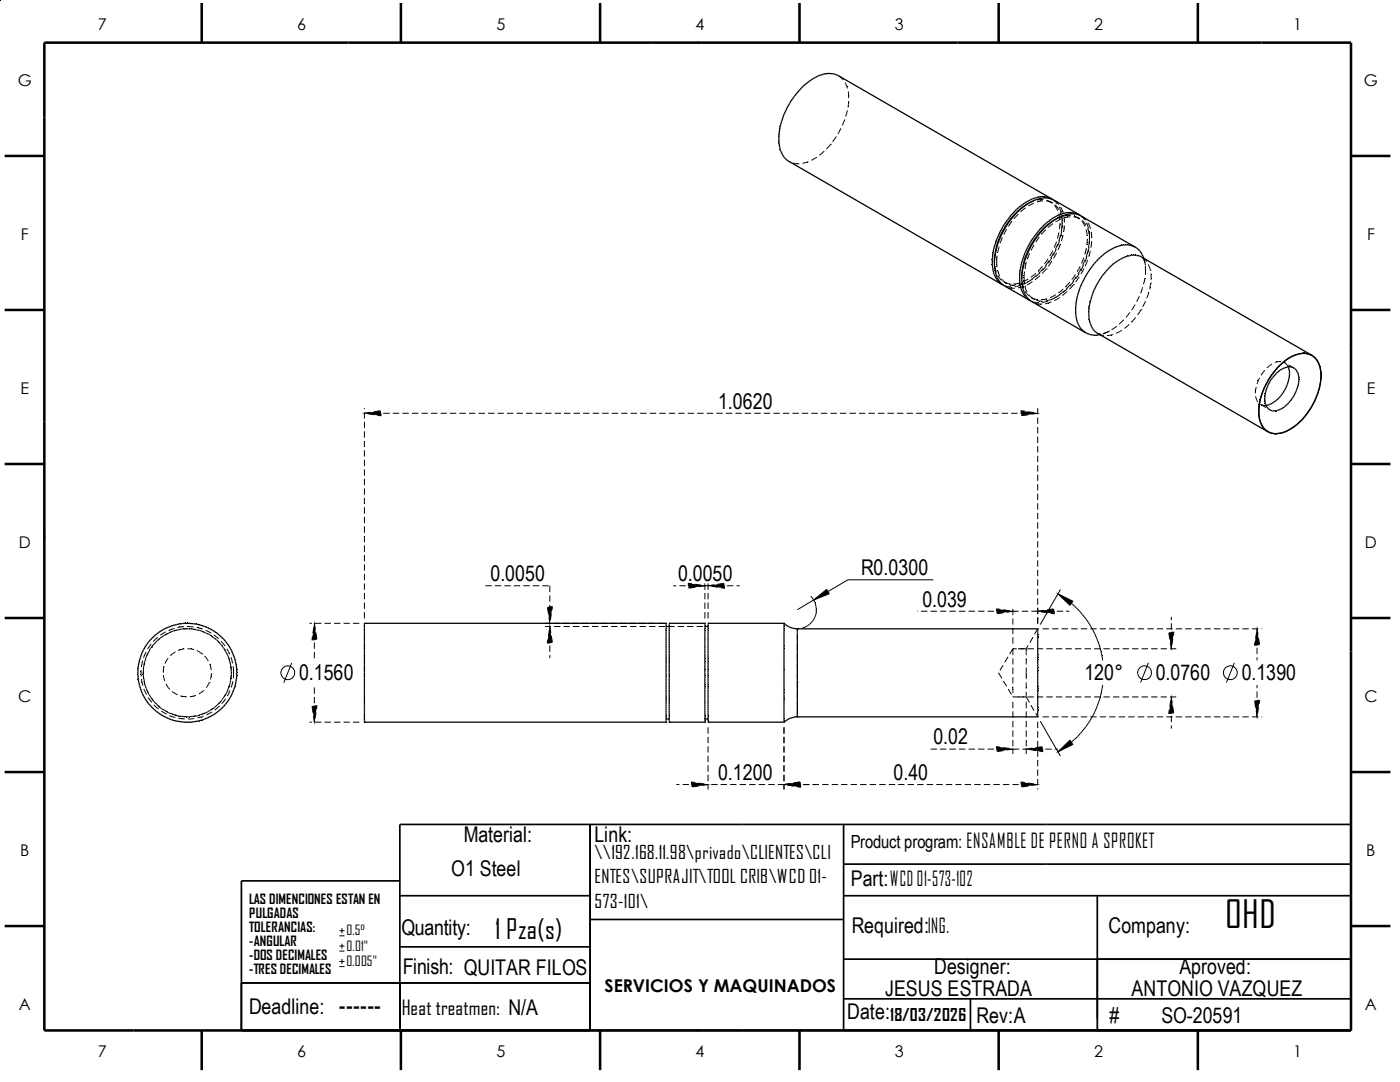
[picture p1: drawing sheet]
<svg xmlns="http://www.w3.org/2000/svg" width="279mm" height="216mm" viewBox="0 0 279 216" stroke-linecap="round" stroke-linejoin="round" font-family="sans-serif">
<defs><g id="words">
<text font-size="7.5" x="244.5" y="185.2">OHD</text>
<text font-size="5.4" x="98.8" y="187.4">1 Pza(s)</text>
<g font-size="4.3">
<text x="143.3" y="81.5">1.0620</text>
<text x="97.9" y="116">0.0050</text>
<text x="135.3" y="116">0.0050</text>
<text x="171.8" y="114.7">R0.0300</text>
<text x="184.1" y="121">0.039</text>
<text x="59.7" y="135.8">0.1560</text>
<text x="216.4" y="135.8">120°</text>
<text x="230.7" y="135.8">0.0760</text>
<text x="247.8" y="135.8">0.1390</text>
<text x="186.3" y="148.5">0.02</text>
<text x="143.3" y="155.6">0.1200</text>
<text x="178.3" y="155.6">0.40</text>
<text x="92.5" y="168.1">Material:</text>
<text x="118.7" y="168.1">Link:</text>
<text x="90" y="174.8">O1 Steel</text>
<text x="169.8" y="176.8">Part:WCD 01-573-102</text>
<text x="80.1" y="186.6">Quantity:</text>
<text x="170" y="186.2">Required:ING.</text>
<text x="221.2" y="186.2">Company:</text>
<text x="80.4" y="194.4">Finish: QUITAR FILOS</text>
<text x="186.4" y="194.4">Designer:</text>
<text x="235.4" y="194.4">Aproved:</text>
<text x="49.7" y="202.3">Deadline: ------</text>
<text x="169.1" y="203.4">Date:</text>
<text x="176.7" y="198.7">JESUS ESTRADA</text>
<text x="225.8" y="198.7">ANTONIO VAZQUEZ</text>
<text x="194.9" y="204.1">Rev:A</text>
<text x="221.5" y="204.1">#</text>
<text x="231.8" y="204.1">SO-20591</text>
</g>
<text font-size="4" x="80.2" y="202.4">Heat treatmen: N/A</text>
<g font-size="3.7">
<text x="118.7" y="171.4">\\192.168.11.98\privado\CLIENTES\CLI</text>
<text x="118.7" y="176.3">ENTES\SUPRAJIT\TOOL CRIB\WCD 01-</text>
<text x="118.7" y="181.1">573-101\</text>
</g>
<text font-size="3.6" x="169.8" y="169.2">Product program: ENSAMBLE DE PERNO A SPROKET</text>
<text font-size="3.5" x="120.6" y="198">SERVICIOS Y MAQUINADOS</text>
<text font-size="3.4" x="177.7" y="203.7">18/03/2026</text>
<g font-size="3.2">
<text x="19.5" y="5.9">7</text>
<text x="59.3" y="5.9">6</text>
<text x="99.1" y="5.9">5</text>
<text x="138.8" y="5.9">4</text>
<text x="178.6" y="5.9">3</text>
<text x="218.4" y="5.9">2</text>
<text x="258.1" y="5.9">1</text>
<text x="3.6" y="17.1">G</text>
<text x="272.2" y="17.1">G</text>
<text x="4.1" y="47.9">F</text>
<text x="272.8" y="47.9">F</text>
<text x="4.1" y="78.6">E</text>
<text x="272.8" y="78.6">E</text>
<text x="3.7" y="109.3">D</text>
<text x="272.4" y="109.3">D</text>
<text x="3.6" y="140.1">C</text>
<text x="272.3" y="140.1">C</text>
<text x="4" y="170.8">B</text>
<text x="272.7" y="170.8">B</text>
<text x="3.8" y="201.5">A</text>
<text x="272.4" y="201.5">A</text>
<text x="19.5" y="210.9">7</text>
<text x="59.3" y="210.9">6</text>
<text x="99.1" y="210.9">5</text>
<text x="138.8" y="210.9">4</text>
<text x="178.6" y="210.9">3</text>
<text x="218.4" y="210.9">2</text>
<text x="258.1" y="210.9">1</text>
</g>
<g font-size="2.7">
<text x="49.7" y="183.2">PULGADAS</text>
<text x="49.7" y="180.4">LAS DIMENCIONES ESTAN EN</text>
<text x="49.7" y="191.6">-DOS DECIMALES</text>
<text x="49.7" y="188.8">-ANGULAR</text>
<text x="49.7" y="186">TOLERANCIAS:</text>
<text x="69.1" y="189.7">0.01&quot;</text>
<text x="69.1" y="186.6">0.5°</text>
<text x="49.7" y="194.4">-TRES DECIMALES</text>
<text x="69.1" y="192.8">0.005&quot;</text>
</g>
</g></defs>
<g fill="#000">
<path d="M158.1 19.6l.1 .1zM158.4 19.1l.1 .1zM158.7 18.7l.2 .1zM159.1 18.3l.1 .1zM159.5 17.9h.1zM159.9 17.5v.1zM159.9 17.4v.2zM160.2 17.1l.1 .1zM160.6 16.7l.1 .1zM160.7 16.7v.1zM161 16.4l.1 .1zM161.4 16.1l.1 .1z"/>
<path d="M161.8 15.8l.1 .1zM162.2 15.6l.1 .1zM162.6 15.3l.1 .2zM163.1 15.1v.1zM163.4 14.9l.1 .2zM163.9 14.8v.1zM164.3 14.7v.1zM164.6 14.6l.1 .1zM164.7 14.6v.1zM165.1 14.6v.1zM165.4 14.5v.1zM165.8 14.6v.1z"/>
<path d="M166.2 14.6l-.1 .1zM166.5 14.6v.2zM166.8 14.7v.2zM167.1 14.9v.1zM155.3 28.2h.1zM155.3 27.2h.1zM155.4 28.6h.1zM155.4 26.8h.1zM155.4 29h.1zM155.4 26.2h.1zM155.5 29.5l.1-.1zM155.5 25.7h.1z"/>
<path d="M155.6 25.2h.1zM155.7 24.7h.1zM155.9 30.6l.1-.1zM155.9 24.2h.1zM156 30.9h.2zM156 23.7h.2zM156.2 23.1l.1 .1zM156.4 22.6h.1zM156.8 31.7l-.1 .1zM156.7 31.8l.1-.1zM156.7 22.1h.1zM156.9 32l.1-.1z"/>
<path d="M157.2 32.2l.1-.1zM157.2 21.1h.1zM157.5 20.6l.1 .1zM157.8 20.1l.1 .1zM205.7 39.7v.1zM206 39.5l.1 .2zM206.5 39.4v.1zM206.5 39.8v.1zM206.8 39.3l.1 .1zM206.9 39.7v.1zM207.2 39.2l.1 .1zM207.3 39.2v.1z"/>
<path d="M207.3 39.5v.2zM207.6 39.2v.1zM207.7 39.5v.1zM208 39.1v.1zM208.1 39.4v.1zM208.4 39.1v.1zM208.4 39.4v.1zM208.7 39.2v.1zM208.8 39.4v.1zM209.1 39.2l-.1 .2zM209.2 39.4v.1zM209.4 39.3v.2z"/>
<path d="M209.5 39.5v.1zM209.7 39.5v.1zM209.8 39.6v.1zM210 39.6v.2zM210.2 39.7l-.1 .1zM210.2 39.9l.1-.1zM197.9 52.7h.1zM197.9 51.8h.1zM198 53.2h.1zM198 51.3l.1 .1zM198 53.6h.1zM198 50.8h.1z"/>
<path d="M198.1 54.1l.1-.1zM198.1 50.3h.1zM198.2 54.4h.1zM198.2 49.8h.1zM198.3 49.3h.1zM198.3 53h.2zM198.3 52.1h.2zM198.3 52h.2zM198.3 51.6h.2zM198.4 53.5h.1zM198.4 51.6h.1zM198.4 51.1h.1z"/>
<path d="M198.5 55.2l.1-.1zM198.5 53.9h.1zM198.5 48.8h.1zM198.5 51.1h.1zM198.5 50.6h.1zM198.5 54.3h.2zM198.5 50.6h.2zM198.5 50.1h.2zM198.6 55.5h.2zM198.6 54.7h.2zM198.6 48.3h.2zM198.6 48.2l.2 .1z"/>
<path d="M198.6 50.1h.2zM198.6 50l.2 .1zM198.6 49.6l.2 .1zM198.8 55.1l.1-.1zM198.8 49.5l.1 .1zM198.8 49.1h.1zM198.8 55.8h.1zM198.8 47.7l.1 .1zM199 55.4l-.1 .1zM199 47.2h.1zM199.4 56.3l-.1 .1zM199.3 56.3h.1z"/>
<path d="M199.3 56.1l.1-.1zM199.3 46.7h.1zM199.3 48h.1zM199.3 47.6h.1zM199.5 56.6l.1-.1zM199.5 56.4l.1-.1zM199.5 56.3h.1zM199.5 46.1l.1 .1zM199.5 47.5h.1zM199.5 47.1h.1zM199.8 56.6h-.1zM199.7 46.9l.1 .1z"/>
<path d="M199.9 56.7l-.1 .1zM199.8 45.7h.1zM199.8 45.6l.1 .1zM200.1 56.8l-.1 .1zM199.9 46.4l.2 .1zM200 46.1h.1zM200.2 56.9l-.1 .1zM200.3 56.9v.2zM200.2 45.6h.2zM200.5 45.4l.1 .1zM200.7 44.2l.1 .1zM200.8 44.9l.1 .1z"/>
<path d="M201 43.7l.1 .1zM201.1 44.4l.1 .1zM201.1 44.2l.2 .1zM201.3 43.3h.2zM201.5 44v.1zM201.5 43.7v.1zM201.7 42.8l.1 .1zM201.8 43.6h.1zM201.8 43.3l.1 .1zM202.1 42.5h.1zM202.1 43.1l.2 .1zM202.1 42.9l.2 .1z"/>
<path d="M202.4 42l.1 .1zM202.5 42.7l.1 .1zM202.5 42.5l.1 .1zM202.8 41.7l.1 .1zM202.9 42.3l.1 .1zM202.9 42.2h.1zM203 42.8l.1 .1zM203.2 41.3l.1 .1zM203.3 42h.1zM203.3 41.9l.1 .1zM203.3 41.8l.1 .1zM203.4 55.9h.1z"/>
<path d="M203.4 54.9h.1zM203.4 56.3h.1zM203.4 54.5h.1zM203.5 56.8h.1zM203.5 54h.1zM203.5 57.2h.2zM203.5 53.5h.2zM203.6 41l.1 .1zM203.7 41.6l.1 .1zM203.7 41.5l.1 .1zM203.6 57.6h.2zM203.6 53h.2z"/>
<path d="M203.8 58l.1-.1zM203.8 52.5h.1zM203.8 56.2l.1-.1zM203.8 55.2h.1zM203.8 54.7h.1zM203.8 56.6h.2zM203.8 54.7h.2zM203.8 54.2l.2 .1zM203.9 58.3h.1zM203.9 57h.1zM203.9 51.9h.1zM203.9 54.2h.1z"/>
<path d="M203.9 53.8h.1zM204 40.7l.1 .1zM204 57.4h.1zM204 53.7l.1 .1zM204 41.2l.1 .2zM204 41.2l.1 .1zM204.1 58.7l.1-.1zM204.1 57.9l.1-.1zM204.1 51.4h.1zM204.1 53.2l.1 .1zM204.1 52.7l.1 .1zM204.2 58.3l.1-.1z"/>
<path d="M204.2 52.7h.1zM204.2 52.2l.1 .1zM204.4 58.9l-.1 .1zM204.3 50.9h.1zM204.3 52.2h.2zM204.4 40.4l.1 .1zM204.4 40.9l.1 .1zM204.5 40.9l.1 .2zM204.6 59.2l-.1 .1zM204.5 50.3l.1 .1zM204.6 58.8v.1zM204.5 51.6l.1 .1z"/>
<path d="M204.7 59.5l.2-.1zM204.7 59.2h.2zM204.7 49.8l.2 .1zM204.7 51.1l.2 .1zM204.7 50.7l.2 .1zM204.8 40.1l.1 .2zM204.9 40.1v.2zM204.9 40.7v.1zM205 58.8h.1zM205 59.7l.1-.1zM204.9 59.5l.2-.1zM204.9 50.6l.2 .1z"/>
<path d="M204.9 50.2l.2 .1zM205.2 59.8l.1-.1zM205.1 50.1h.2zM205.2 39.9l.1 .1zM205.3 40.4l.1 .1zM205.4 59.9h-.1zM205.2 48.8l.2 .1zM205.5 59.9l-.1 .1zM205.4 49.6h.1zM205.4 49.2l.1 .1zM205.5 48.3l.1 .1zM205.7 40.2v.1z"/>
<path d="M205.7 48.7l.1 .1zM206.1 55.6l.1 .1zM206 48.6h.1zM206 48.3h.1zM206.1 40l.1 .1zM206.1 47.3l.1 .1zM206.2 48.1h.2zM206.3 47.8l.1 .1zM206.5 46.9h.1zM206.6 47.3l.1 .1zM206.9 55l.1 .1zM206.8 46.4l.1 .1z"/>
<path d="M206.9 46.9l.1 .1zM207.3 54.7v.1zM207.2 46l.1 .1zM207.3 46.7v.1zM207.3 46.5v.1zM207.5 45.6l.1 .1zM207.6 46.3l.1 .1zM207.6 46.1h.1zM207.9 53.3l.1 .1zM207.9 45.2l.1 .1zM208 45.8l.1 .1zM208 45.7l.1 .1z"/>
<path d="M208.3 44.8l.1 .1zM208.4 45.5v.1zM208.4 45.3v.1zM208.7 52.9l.1 .1zM208.7 44.5v.1zM208.7 44.4v.2zM208.7 45.1l.1 .1zM208.7 45h.1zM209.1 44.2h.1zM209.1 44.7l.1 .1zM209.1 44.6l.1 .1zM209.5 43.8v.1z"/>
<path d="M209.5 44.4l.1 .1zM209.5 44.3l.1 .1zM209.9 44.1l.1 .1zM210.3 43.3l.1 .1zM210.3 43.8l.1 .1zM210.5 40.1l.1-.1zM210.7 59.3l.1 .1zM210.7 43.1v.1zM210.7 43.6l.1 .1zM211 40.6h-.1zM211.5 58.7l.1 .1zM211.5 43.1l.1 .2z"/>
<path d="M211.9 42.5l.1 .2zM212 43v.1zM212.3 58.2l.1 .1zM212.3 42.4v.1zM212.4 58.7l.1 .1zM212.3 42.8l.1 .1zM212.6 57.2l.1 .1zM212.7 42.3v.2zM212.8 58.3l.1 .1zM213.1 42.3v.1zM213.1 42.6l.1 .2zM213.4 42.3l.1 .1z"/>
<path d="M213.5 42.3v.1zM213.5 42.5v.2zM213.8 42.3v.1zM213.9 42.5v.2zM214.2 56.3v.1zM214.2 42.3v.2zM214.3 42.5v.2zM214.5 42.4v.1zM214.6 42.6v.1zM214.7 59.9h.1zM215 42.6v.2zM215.2 43.5l.1-.1z"/>
<path d="M215.1 58.4h.1zM215.3 42.8v.1zM215.3 57.8l.1 .1zM215.5 42.8l-.1 .1zM215.6 43v-.1zM215.9 56.3h.1zM216.2 55.8h.1zM216.4 55.2l.1 .1zM216.7 54.8h.1zM217 54.3l.1 .1zM217.3 53.8l.1 .1zM217.6 59.7h.1z"/>
<path d="M217.6 53.3l.2 .1zM217.7 59.2h.1zM217.9 58.7l.1 .1zM218 52.9l.1 .1zM218.3 57.7l.1 .1zM218.5 57.2l.2 .1zM218.7 52.1l.1 .1zM218.7 52l.1 .2zM219.1 51.6l.1 .1zM219 56.3h.2zM219.5 51.3v.1zM219.6 55.4l.1 .1z"/>
<path d="M219.9 50.9l.1 .1zM220.3 50.6v.1zM220.3 54.5v.1zM220.6 54.1l.1 .1zM220.6 50.3l.1 .1zM220.9 53.7l.1 .1zM221.1 50v.1zM221.3 53.3l.1 .1zM221.5 49.7v.2zM221.7 53v.1zM221.9 49.5l.1 .2zM222 52.7h.1z"/>
<path d="M222.3 49.3v.1zM222.4 52.4l.1 .1zM222.7 49.1l.1 .2zM222.8 52.1v.1zM223.1 49v.1zM223.1 51.8l.1 .1zM223.5 48.9v.1zM223.6 51.6v.1zM223.5 51.6l.1 .1zM223.9 48.8v.1zM223.9 51.4l.1 .1zM224.3 48.8v.1z"/>
<path d="M224.3 51.2l.1 .2zM224.7 48.7v.2zM225 48.7v.2zM225.1 51v.1zM225.4 48.8l-.1 .1zM225.4 50.9l.1 .1zM225.7 48.9v.1zM225.8 50.8v.1zM226.1 48.9l-.1 .2zM226.2 50.8v.1zM226.1 50.8l.1 .1zM226.4 49.1l-.1 .1z"/>
<path d="M226.5 50.8v.1zM226.9 50.8l-.1 .2zM226.9 49.4v.1zM227.2 49.6l-.1 .1zM227.2 49.7h-.1zM227.2 50.9v.1zM227.4 50l.1-.1zM227.6 50.2h.1zM227.8 50.5h.1zM228 50.8h.1zM228.1 51.2l.2-.1zM228.3 51.5h.1z"/>
<path d="M205.8 60.1l-.1 .1zM214.5 62.4h.2zM214.5 61.4h.2zM214.6 62.8h.1zM214.6 60.9l.1 .1zM214.6 63.2h.2zM214.6 60.4l.2 .1zM214.7 63.7l.1-.1zM215.1 64.8l.1-.1zM215.3 65.1h.1zM215.6 65.4h-.1zM215.8 65.6l-.1 .1z"/>
<path d="M215.9 66l.1-.1zM216.3 66.1l-.1 .1zM216.5 66.3v.1zM216.8 66.5l-.1 .1zM217.1 66.6l-.1 .1zM217.2 62.9h.1zM217.2 63l.1-.1zM217.2 62.1h.1zM217.2 63.4h.1zM217.2 61.6h.1zM217.3 63.8h.1zM217.3 61.1l.1 .1z"/>
<path d="M217.3 61.2h.1zM217.4 66.7v.1zM217.3 64.2h.2zM217.3 60.7h.2zM217.5 64.6l.1-.1zM217.5 60.2h.1zM217.6 64.9h.1zM217.8 66.8l-.1 .1zM217.7 65.2h.1zM217.9 65.5h.1zM218.1 66.8v.2zM218.2 65.7l-.1 .1z"/>
<path d="M218.3 66.1l.1-.1zM218.4 66.9v.1zM218.6 66.3l.1-.1zM218.7 66.2l-.1 .1zM218.8 66.9v.1zM219.2 66.8v.2zM225.3 62.5l.1 .1zM225.8 64.3h.1zM251.4 79.8h.1zM251.5 79.3h.1zM251.6 78.8h.2zM251.7 78.7l.1 .1z"/>
<path d="M251.8 78.3h.1zM251.8 78.2l.2 .1zM252 77.8l.1 .1zM252.2 77.3h.1zM252.3 79.5h.1zM252.3 79.9h.1zM252.3 79.2h.1zM252.3 78.9h.2zM252.4 78.5h.1zM252.4 76.8l.2 .1zM252.5 78.1l.1 .1zM252.5 76.8h.1z"/>
<path d="M252.6 77.8h.1zM252.7 77.4l.1 .1zM252.7 76.3l.1 .1zM252.7 76.3l.2 .1zM252.9 77l.1 .1zM252.9 75.9h.2zM253 76.7l.1 .1zM253 73.1l.1 .1zM253 75.8l.1 .1zM253.2 76.3l.1 .1zM253.2 75.4l.1 .1zM253.3 75.4h.1z"/>
<path d="M253.4 75.9l.1 .1zM253.5 74.9l.1 .1zM253.6 75.6l.1 .1zM253.6 74.9l.1 .1zM253.8 75.3l.2 .1zM253.8 74.5l.2 .1zM253.9 74.5h.1zM254.1 75l.1 .1zM254.2 74.1l.1 .1zM254.2 74l.1 .1zM254.3 74.7l.2 .1zM254.5 73.7l.1 .1z"/>
<path d="M254.6 73.6l.1 .1zM254.6 74.4l.1 .1zM254.8 79.8v.1zM254.8 73.3l.1 .1zM254.9 74.2l.1 .1zM254.9 73.2l.1 .1zM255.1 79.6v.1zM255.2 74h.1zM255.2 72.9l.1 .1zM255.3 79.3l.1 .1zM255.3 72.9l.1 .1zM255.4 73.7l.1 .1z"/>
<path d="M255.6 79l.1 .1zM255.6 72.6l.1 .1zM255.7 72.5v.1zM255.8 78.7l.1 .1zM255.7 73.6l.1 .1zM256 78.4l.1 .1zM255.9 72.3h.1zM256 73.4l.1 .1zM256 72.2l.1 .1zM256.2 78.1h.1zM256.3 73.3l.1 .1zM256.3 71.9l.1 .2z"/>
<path d="M256.5 77.7v.1zM256.4 71.9l.1 .1zM256.6 77.4h.2zM256.6 73.2v.1zM256.7 71.7l.1 .1zM256.9 76.7h.1zM256.9 73.1v.1zM257 76.3h.2zM257.1 75.9h.2zM257.1 73.4l.2-.1zM257.2 73.1v.1zM257.2 75.6h.1z"/>
<path d="M257.2 73.7l.1-.1zM257.2 71.4v.1zM257.3 75.2h.1zM257.3 73.9h.1zM257.3 74.9h.2zM257.3 74.2h.2zM257.4 73.1v.1zM257.5 71.2v.1zM257.7 79.8l.1 .1zM257.7 73.1v.1zM257.9 79.5h.1zM257.9 73.2v.1z"/>
<path d="M257.9 71l.1 .1zM258.1 79.2h.1zM258.1 73.2v.2zM258.2 70.8l.1 .1zM258.3 78.8l.1 .1zM258.4 73.4l-.1 .1zM258.3 70.8l.1 .1zM258.5 78.4l.1 .1zM258.5 73.6l.1-.1zM258.7 78.1h.1zM258.7 73.7v.1zM258.7 73.8v-.1z"/>
<path d="M258.6 70.7l.1 .1zM258.7 70.7v.1zM258.8 77.7l.1 .1zM258.8 74l.1-.1zM258.9 77.4h.1zM258.9 74.2h.1zM259 77h.2zM259 74.5l.2-.1zM259 70.5v.2zM259.1 76.7h.1zM259.1 74.7h.1zM259.1 70.5v.2z"/>
<path d="M259.2 76.3h.1zM259.2 75h.1zM259.2 75.9l.1 .1zM259.2 75.6h.1zM259.2 75.3h.1zM259.3 70.4l.1 .2zM259.4 70.4v.2zM259.5 70.4v.2zM259.7 70.4l.1 .1zM259.8 70.4v.1zM260.1 70.4v.1zM260.2 70.4v.1z"/>
<path d="M260.4 70.4v.1zM260.5 70.4v.1zM260.8 70.4l-.1 .1zM260.9 70.4v.2zM261.1 70.5v.1zM261.2 70.5v.2zM261.4 70.6v.1zM261.5 70.7v.1zM261.7 70.7v.1zM261.8 70.8l-.1 .1zM261.9 71l.1-.1zM262.1 71l-.1 .1z"/>
<path d="M262.3 71l-.1 .2zM262.5 71.2l-.1 .2zM262.4 79.9l.1 .1zM262.5 71.5l.1-.1zM262.5 79.8h.1zM262.6 71.6l.1-.1zM262.6 79.5h.2zM262.7 71.7l.1-.1zM262.7 79.2l.1 .1zM262.8 71.8h.1zM262.8 79h.1zM262.9 72l.1-.1z"/>
<path d="M262.9 78.7l.1 .1zM263 72.1h.1zM263 78.5h.1zM263.1 72.2v.1zM263.1 72.3l.1-.1zM263.1 78.3h.1zM263.1 72.4h.2zM263.1 78h.2zM263.2 72.6h.1zM263.2 77.8h.1zM263.3 77.5h.1zM263.3 72.9h.1z"/>
<path d="M263.3 77.3h.1zM263.4 73.1h.1zM263.4 77h.1zM263.4 73.3h.2zM263.4 76.8h.2zM263.5 73.5l.1-.1zM263.5 76.5h.1zM263.5 76.5l.1 .1zM263.5 73.7h.2zM263.5 76.3h.2zM263.6 73.9h.1zM263.6 76.1h.1z"/>
<path d="M263.6 74.1h.1zM263.6 75.9h.1zM263.6 74.3h.1zM263.6 75.6h.1zM263.6 74.5h.1zM263.6 74.9h.1zM263.6 74.9l.1 .1zM263.6 75.4h.1zM263.7 74.7h.1zM263.7 75.1h.1zM72.7 82.5l3.3-.5v1zM72.2 82.5h.5z"/>
<path d="M76 83l.1 .1zM203.7 81.8l.1 .2zM203.8 82l3.3 .5-3.3 .5zM207.1 82.4l.5 .1zM207.1 82.5h.5zM251.1 81.7h.1zM251.1 82.5h.1zM251.1 82.1h.1zM251.1 81.2h.1zM251.1 83h.1zM251.2 80.7h.1zM251.2 83.4h.1z"/>
<path d="M251.2 81.2h.1zM251.2 83h.1zM251.2 80.3h.2zM251.2 83.8l.2-.1zM251.3 80.2l.1 .1zM251.3 83.8l.1-.1zM251.4 84.2l.1-.1zM251.5 84.5h.1zM251.8 84.8h-.1zM251.6 84.8h.2zM251.7 84.8h.1zM251.9 85l-.1 .1z"/>
<path d="M251.8 85.1l.2-.1zM252 85.4l.1-.1zM252.1 85.3v.1zM252.2 85.7l.1-.1zM252.3 85.6v.1zM252.3 80.2h.2zM252.4 80.5h.1zM252.6 85.8l-.1 .1zM252.5 80.8l.1-.1zM252.6 81h.1zM252.8 80.9l.1 .1zM252.8 86l-.1 .1z"/>
<path d="M252.9 86l-.1 .1zM252.9 81.4h.1zM253.1 86.1l-.1 .2zM253.1 80.8l.1 .1zM253.1 81.5l-.1 .2zM253.1 86.1v.2zM253.3 81.7l-.1 .1zM253.4 80.7v.1zM253.4 86.3v.1zM253.4 86.3l-.1 .1zM253.6 86.4v.1zM253.7 86.4v.1z"/>
<path d="M253.9 80.4l.1 .2zM254 82l-.1 .1zM254 86.5l-.1 .1zM254 86.4v.2zM254.2 80.3h.1zM254.2 82v.1zM254.3 86.5v.2zM254.5 82v.1zM254.5 80.1l.1 .1zM254.6 86.6v.1zM254.7 86.5v.2zM254.7 82v.1z"/>
<path d="M254.9 86.5v.2zM255 81.9v.1zM255 86.5v.1zM255.3 81.8v.1zM255.3 86.5v.1zM255.4 86.4v.2zM255.5 81.7l.1 .1zM255.7 86.4v.2zM255.7 86.4l.1 .1zM256 86.3l.1 .1zM256 86.3v.1zM256.1 81.4h.1z"/>
<path d="M256.1 86.3l.1 .1zM256.4 81.2h.1zM256.4 86.2l.1 .1zM256.4 86.2v.1zM256.5 86.1v.2zM256.6 80.9l.1 .1zM256.6 80.9l.2 .1zM256.8 86l.1 .1zM256.9 80.7l.1 .1zM257.1 85.9l.1 .1zM257.2 80.4l.1 .1zM257.2 85.8l.1 .1z"/>
<path d="M257.4 80.1l.1 .1zM257.5 85.6l.1 .2zM257.6 85.6l.1 .1zM257.9 85.4l.1 .1zM258 85.3l.1 .1zM258.3 85.1l.1 .2zM258.4 85v.1zM258.7 84.9v.1zM258.7 84.8h.1zM259 84.5l.1 .1zM259.1 84.4l.1 .1zM259.4 84.2l.1 .1z"/>
<path d="M259.5 84.1l.1 .1zM259.8 83.7l.1 .1zM260.1 83.5l.1 .1zM260.2 83.4h.1zM260.4 83.1l.1 .1zM260.5 82.9l.1 .1zM260.7 82.7l.2 .1zM260.9 82.5v.1zM261.1 82.3h.1zM261.2 82.1l.1 .1zM261.4 81.8l.1 .1zM261.5 81.6l.1 .1z"/>
<path d="M261.7 81.2h.1zM261.9 80.9h.1zM262 80.7l.1 .1zM262.2 80.4l.1 .1zM262.3 80.2l.1 .1zM137.3 116.3l.1 .1zM137.4 116.4l3.3 .5-3.3 .5zM140.7 116.8l.5 .1zM140.7 116.9h.5zM141.3 116.9l3.3-.5v1zM140.8 116.9h.5zM144.6 117.4l.1 .1z"/>
<path d="M162.4 119.7l2.6-2.1 .5 .9zM161.9 120l.5-.3zM165 117.5v.1zM165.5 118.5h.1zM211.1 118.5l3 1.5-.6 .8zM210.7 118.2l.4 .3zM214.1 120l.1-.1zM27.4 133.9l.1 .1zM27.4 134.5h.1zM27.4 133.4h.2zM27.4 135.1h.2zM27.5 132.8h.1z"/>
<path d="M27.5 135.7h.1zM27.6 132.2l.1 .1zM27.6 136.2h.1zM27.6 136.3l.1-.1zM27.7 131.7h.2zM27.7 136.8h.2zM27.9 131.1l.1 .1zM27.9 137.4l.1-.1zM28.1 130.6h.1zM28.1 137.9h.1zM28.3 130l.1 .1zM28.6 129.5l.1 .1z"/>
<path d="M28.8 129l.2 .1zM28.8 139.4h.2zM29.2 128.6l.1 .1zM29.3 139.9l-.1 .1zM29.5 128.1l.1 .1zM29.8 139.7h.1zM29.9 127.6l.1 .1zM30.4 139.5l-.1 .1zM30.3 127.2l.1 .1zM30.7 126.8l.1 .1zM30.9 128.1l.1 .1zM31.1 126.4l.1 .2z"/>
<path d="M31.6 126.1l.1 .1zM32 125.8l.1 .1zM32.6 125.5v.1zM33.1 125.2v.1zM33.6 125l.1 .1zM33.9 137.5l-.1 .1zM34.1 124.8l.1 .1zM34.7 124.6v.2zM35.2 124.5l.1 .1zM35.8 124.4v.1zM36.4 124.3v.1zM37 124.2v.2z"/>
<path d="M37.5 124.2v.2zM38.1 124.3v.1zM38.7 124.3v.2zM39.2 124.4v.1zM39.8 124.5v.2zM40.3 124.7v.1zM40.9 124.9v.1zM41.4 136.9h.1zM41.4 125.1v.1zM42 125.3l-.1 .2zM42.3 126.9l-.1 .1zM42.3 127l.1-.1z"/>
<path d="M43 125.9l-.1 .2zM43.3 126.4l.1-.1zM43.9 126.7h-.1zM43.9 128.4v-.1zM44.2 127.1l.1-.1zM44.4 128.1l-.1 .1zM44.6 127.5l.1-.1zM45.1 127.9l-.1 .1zM45.4 128.3l-.1 .1zM45.8 128.8l-.1 .1zM45.7 139.6l.1 .1zM46 129.4l.1-.1z"/>
<path d="M46.2 129.8h.2zM46.2 138.6l.2 .1zM46.4 130.4l.2-.1zM46.4 138.1l.2 .1zM46.7 130.9h.1zM46.7 137.6h.1zM47 132h.1zM47 136.5h.1zM47.1 132.5h.1zM47.1 135.9l.1 .1zM47.2 133.1h.1zM47.2 135.4h.1z"/>
<path d="M47.2 133.7h.2zM47.2 134.8h.2zM47.2 134.2h.2zM62.1 127.8l.2-.1zM62.7 124.4l.5 3.3h-.9zM62.7 123.8v.6zM62.7 123.8l.1 .6zM72.7 139.6h.2zM72.7 139.1h.2zM72.7 134.8h.2zM72.7 132h.2zM72.7 131.4h.2z"/>
<path d="M72.7 129.4h.2zM72.7 128.9h.2zM72.7 125.7h.2zM72.7 125.5h.2zM72.7 125h.2zM72.7 124.8h.2zM109.2 128.3l-.1 .1zM109.1 128.3v.1zM109.2 121.1h1l-.5 3.3zM109.7 125l.5 3.3h-1zM109.7 124.5l-.1 .5zM109.7 124.5l.1 .5z"/>
<path d="M109.7 124.4v.5zM109.6 124.4l.1 .5zM110.2 121h.2zM110.2 121.1l.2-.1zM132.9 139.6h.2zM132.9 139.1h.2zM132.9 134.8h.2zM132.9 132h.2zM132.9 131.4h.2zM132.9 125.7h.2zM132.9 125.5h.2zM132.9 125h.2z"/>
<path d="M132.9 124.8h.2zM133.6 139.6h.1zM133.6 139.1h.1zM133.6 134.8h.1zM133.6 132h.1zM133.6 131.4h.1zM133.6 125.7h.1zM133.6 125.5h.1zM133.6 125h.1zM133.6 124.8h.1zM140.7 137.1h.1zM140.7 136.5h.1z"/>
<path d="M140.7 134.8h.1zM140.7 133.7h.1zM140.7 132h.1zM140.7 131.4h.1zM140.7 125.7h.1zM140.7 125.5h.1zM140.7 125h.1zM140.7 124.8h.1zM141.3 137.1h.1zM141.3 136.5h.1zM141.3 134.8h.1zM141.3 133.7h.1z"/>
<path d="M141.3 132h.1zM141.3 131.4h.1zM141.3 125.7h.1zM141.3 125.5h.1zM141.3 125h.1zM141.3 124.8h.1zM156.5 139.6h.1zM156.5 139.1h.1zM156.5 138.1h.1zM156.5 137.6h.1zM156.5 133.7h.1zM156.5 129.4h.1z"/>
<path d="M156.5 128.9h.1zM156.5 125.7h.1zM156.5 125.5h.1zM156.5 125h.1zM156.5 124.8h.1zM156.7 124.7l.1-.1zM157.1 124.8l-.1 .1zM157.4 125l-.1 .1zM157.7 125.2l-.1 .1zM158 125.3v.1zM158.4 125.4v.1zM158.7 125.4v.2z"/>
<path d="M159 125.5h.1zM159 126.7h.1zM159 127h.1zM159 127.3h.1zM159 130.6h.1zM159 131.1h.1zM159 131.6h.1zM159 133.2h.1zM159 133.7h.1zM159 136.9h.1zM159 137.4h.1zM159 137.9h.1z"/>
<path d="M161.8 124.3l.1 .1zM198.8 121.4l.1 .1zM198.9 121.5l3.2 .5-3.2 .5zM202.2 121.9l.5 .1zM202.1 122h.6zM207.1 122l3.3-.5v1zM206.5 122h.6zM206.5 122l.6-.1zM207.1 137.9h.1zM207.1 137.4h.1zM207.1 136.9h.1zM207.1 133.7h.1z"/>
<path d="M207.1 133.2h.1zM207.1 131.6h.1zM207.1 131.1h.1zM207.1 130.6h.1zM207.1 127.3h.1zM207.1 127h.1zM207.1 126.7h.1zM210.4 122.5l.1 .1zM213.5 120.8v.1zM216 122.6h.1zM233.3 126.2h1l-.5 3.3zM233.8 139.1l.5 3.3h-1z"/>
<path d="M233.8 138.5l-.1 .6zM233.8 138.5v.6zM233.8 129.5v.5zM233.7 129.5l.1 .5zM234.3 126.2l.1-.1zM250.4 128.7l-.1 .1zM250.9 125.5l.5 3.2h-1zM250.9 124.9v.6zM251.4 139.7h.1zM29.5 140.4l.1-.1zM30 140.8h-.1zM30.4 141.2l-.1 .1z"/>
<path d="M30.8 141.6h-.1zM31.2 141.9l-.1 .1zM31.7 142.3l-.1 .1zM32.1 142.6l-.1 .1zM32.6 142.9v.1zM33.1 143.1v.2zM33.7 143.4l-.1 .1zM34.2 143.6l-.1 .1zM34.7 143.8v.1zM35.3 143.9l-.1 .1zM35.8 144v.1zM36.4 144.1v.1z"/>
<path d="M37 144.1v.1zM37.5 144.1v.1zM38.1 144.1v.1zM38.7 144v.1zM39.2 143.9v.2zM39.8 143.8v.1zM40.3 143.7v.1zM40.3 143.7l.1 .1zM40.9 143.5v.1zM41.4 143.3v.1zM41.9 143l.1 .1zM42.3 141.5l.1 .1z"/>
<path d="M42.4 142.7l.1 .2zM42.9 142.5h.1zM43.3 142.1l.1 .1zM43.8 141.8l.1 .1zM44.2 141.4l.1 .1zM44.6 141l.1 .1zM45 140.5l.1 .1zM45.3 140.1l.1 .1zM62.3 140.8h.9l-.5 3.3zM62.7 144.1v.6zM63.2 140.8h.2zM72.7 144.1h.2z"/>
<path d="M72.7 143h.2zM72.7 142.7h.2zM132.9 144.1h.2zM132.9 143h.2zM132.9 142.7h.2zM133.6 144.1h.1zM133.6 143h.1zM133.6 142.7h.1zM137.9 156h.1zM140.7 144.1h.1zM140.7 143.7h.1zM140.7 143.5h.1z"/>
<path d="M140.7 143h.1zM140.7 142.7h.1zM138 156l3.3 .5-3.3 .6zM141.3 156.5h.6zM141.3 144.1h.1zM141.3 143.7h.1zM141.3 143.5h.1zM141.3 143h.1zM141.3 142.7h.1zM156.5 156.5l3.3-.5v1.1zM155.9 156.5l.6 .1zM155.9 156.5h.6z"/>
<path d="M156.5 144.1h.1zM156.5 143.7h.1zM156.5 143.5h.1zM156.7 143.8l.1 .1zM157 143.6l.1 .1zM157.3 143.3l.1 .2zM157.6 143.2l.1 .1zM158 143.1v.1zM158.4 143v.1zM158.7 142.9v.1zM159 141.2h.1zM159 141.5h.1z"/>
<path d="M159 141.8h.1zM159.8 157.1h.1zM198.8 148.9l.1 .1zM198.9 149l3.2 .5-3.2 .5zM202.2 149.4l.5 .1zM202.1 149.5h.6zM203.7 156h.1zM204.8 149.5l3.3-.5v1zM204.3 149.5l.5 .1zM204.3 149.5l.5-.1zM203.8 156l3.3 .5-3.3 .6zM207.1 156.5h.5z"/>
<path d="M207.1 141.8h.1zM207.1 141.5h.1zM207.1 141.2h.1zM208.1 150l.1 .1zM211.1 150l2.4-2.3 .6 .8zM210.7 150.3l.5-.2zM211.1 149.9l-.4 .4zM212.5 149.1l.1 .1zM213.5 147.6v.1zM213.8 148.1l.1 .1zM214.1 148.5h.1zM215.6 146.3l.1 .1z"/>
<path d="M216.2 145.7v.1zM233.1 142.5l.2-.1zM233.2 142.3l-.1 .2zM250.4 139.7h1l-.5 3.3zM250.9 143v.6zM250.8 143l.1 .6z"/>
</g>
<g fill="none" stroke="#000" stroke-width=".2">
<path d="M167.3 15.1l1 .9M168.7 16.5l.4 1.2M169.3 18.2l.1 1.3M157.5 32.2l.1 .1M158.2 32.6l1.3 .1M161.3 32.3l-1.2 .3M163 31.4l-1.1 .6M164.5 30.1l-1 .9M165.8 28.8h.1M165.8 28.8l-.9 .9M166.9 27.2l-.7 1.1M167.9 25.6l-.7 1.1"/>
<path d="M168.6 23.8l-.5 1.2M169.1 22l-.3 1.2M169.4 20.2l-.2 1.2M208.2 39.8l-1.2 .1M208.9 40l1.1 .5M210.1 39.8l.9 .9M210.4 40l.9 .8M198.5 52.3v.2M198.5 53.1l.3 1.3M199 51v2.3M199.1 53.9l.4 1.2M199.1 54.9l.8 1"/>
<path d="M199.4 49.2l-.3 1.2M199.9 55.7l.9 .8M200 47.4l-.4 1.2M200.4 56.3l.4 .2M200.4 56.3l1.2 .3M200.5 57.1h.2M200.6 57.1l1.2 .2M200.8 56.5h.1M200.9 45.7l-.6 1.1M201.3 57.4l1.2 .1M201.4 56.8l1.2 .1M202 44.1l-.7 1.1"/>
<path d="M203.2 42.7l-.8 .9M203.5 56.5l-1.2 .2M203.7 56.9l-1.2 .3M203.9 55.4v.3M204 56.3l.3 1.2M204.4 57.1l-1.2 .3M204.5 56.6l-1.3 .3M204.5 54.2l-.1 2.3M204.6 53.6h.1M204.6 57.1h.1M204.6 57.1l.4 1.2M204.6 58.1l.8 1"/>
<path d="M204.7 41.5l-1 .8M204.9 52.3l-.3 1.3M205.2 55.7l-1.1 .6M205.3 58.8l.9 .8M205.4 56.1l-1.1 .6M205.5 50.5l-.4 1.2M205.8 59.4l.5 .2M205.9 59.4l1.2 .4M206 56.2l-1 .7M206.1 55.6l-1.1 .7M206.2 59.6h.1M206.3 40.6l-1.1 .5"/>
<path d="M206.4 40.1l-1.2 .5M206.4 48.9l-.6 1.1M206.8 54.5l-1.1 .8M206.8 59.9l1.3 .2M206.9 54.9l-1 .8M207.2 54.1h.1M207.4 47.3l-.7 1M207.5 55l-1 .8M207.6 54.4l-1 .8M208.1 53.2l-.9 .9M208.2 40.1l-1.3 .2M208.2 53.6l-.9 .9"/>
<path d="M208.7 45.8l-.9 1M208.8 40.1l1.2 .4M208.8 53.6h.1M208.8 53.6l-.8 1M208.8 53l-.8 1M209 59.6l-1.3 .2M209.2 51.6l-.8 1.1M209.3 52l-.7 1.1M209.6 40.3l.5 .2M209.9 52.1l-.7 1M209.9 51.4l-.7 1.1M209.9 59.7l-1.2 .3"/>
<path d="M210 40.5h.1M210.1 50l-.6 1.1M210.1 44.6l-1 .8M210.2 50.9h.1M210.3 50.4l-.6 1.1M210.4 40.9l.7 1.1M210.5 40.9l.8 .9M210.7 58.8l-1.2 .6M210.8 49.7l-.6 1.2M210.9 50.4l-.6 1.2M210.9 48.2l-.5 1.2M210.9 59.2l-1.2 .6"/>
<path d="M211.1 48.7l-.5 1.1M211.3 42.6l.2 1.3M211.3 46.4l-.3 1.2M211.4 41.3l.4 1.2M211.5 48l-.5 1.1M211.5 59.4l-1.1 .6M211.5 44.5v1.3M211.6 42.4l.2 .9M211.6 58.8l-1.1 .6M211.6 46.9l-.3 1.2M211.6 48.7l-.4 1.2M211.7 41.3l.5 1.2"/>
<path d="M211.8 43.7l-1.1 .6M211.8 43.3l.1 .3M211.8 43.3l-1.1 .4M211.9 43.1l.1 2.4M211.9 46.1l-.3 1.3M212 45l-.2 1.2M212.1 46.9l-.3 1.2M212.2 57.7l-1 .8M212.3 43.1l.1 1.3M212.3 58.1h.1M212.3 58.1l-.9 .8M212.4 45l-.1 1.2"/>
<path d="M212.6 57.2h.1M213 58.2l-1 .8M213 57.6l-.9 .8M213.5 56.3l-.9 .9M213.6 43.3l-1.2 .2M213.7 56.7l-.9 .9M213.7 43l-1.3 .1M214.2 43.3l1.2 .3M214.3 56.8h.1M214.3 56.8l-.9 .9M214.3 56.1l-.8 1M214.3 43.1l1.1 .6"/>
<path d="M214.6 54.8l-.7 1M214.8 55.2l-.7 1M215.1 43.4l.4 .3M215.4 55.2l-.7 1.1M215.4 54.6l-.7 1M215.6 53.1l-.6 1.1M215.6 43l.9 .9M215.7 54h.1M215.8 53.6l-.7 1.1M215.8 43.1h.1M215.9 43.1l.9 .8M215.9 44.1l.6 1.1"/>
<path d="M216 44l.7 1M216.2 52.9l-.5 1.1M216.3 53.6l-.6 1.1M216.3 51.4l-.4 1.2M216.5 51.8l-.4 1.2M216.7 45.8l.3 1.2M216.8 49.5l-.3 1.3M216.8 44.4l.5 1.2M216.9 51.1l-.4 1.2M217 47.7l-.1 1.2M217 45.6l.3 1.1M217.1 50l-.4 1.2"/>
<path d="M217.1 51.9l-.5 1.1M217.1 44.4l.5 1.2M217.3 46.2v.1M217.3 46.3l.1 2.3M217.3 49.3l-.2 1.2M217.4 48.1l-.2 1.3M217.6 50l-.3 1.2M217.8 46.3l.1 1.2M217.8 48.1l-.1 1.3M227.4 59.1l-.5 1.1M228 57.3l-.4 1.2M228.3 51.6l.3 1.2"/>
<path d="M228.3 51.6l.6 .6M228.3 51.6l-.4-.2 .3 .2 .3 .9M228.5 55.5l-.3 1.2M228.6 53v1.8M229.2 52.7l.4 1.2M229.3 58.3l-.4 1.2M229.6 53.9h.1M229.7 56.5h.1M229.7 56.5l-.3 1.2M229.7 54.6v1.2M206 60.2l.2 .1M206 60.2l1.3 .2"/>
<path d="M206.8 60.5l1.2 .2M209.2 60.1l-1.3 .3M209.8 60.2l-1.2 .4M219.5 66.8h.1M219.7 66.6l-.6-.1 .6 .3 .6 .1M220.7 66.4l-.6 .2M221.3 66.1l-1 .4M221.4 66l-.7 .4M222.2 66.7l-1.3 .3M222.9 65.1l-1.1 .7M223.9 65.9l-1.1 .6M224.3 63.8l-.9 .9"/>
<path d="M225.4 64.7l-1 .8M225.5 62.4l-.8 .9M225.8 64.3h.1M226.5 60.8l-.7 1M226.7 63.3l-.9 1M227.8 61.8h.1M227.8 61.8l-.8 1M228.6 60.1l-.6 1.1M250.6 79.1l.4 1.2M250.7 77.2l-.2 1.3M251.4 75.4l-.5 1.2M252.4 73.9l-.7 1"/>
<path d="M253.8 72.6l-.9 .8M255.7 72.1l-1.3 .2M256.2 72.3l.6 .4 .3 .5M256.3 72.3l.3 .2M257.1 72.8l1.1 .6M72.7 81.4v.2M72.7 82.3v1.2M72.7 84.2v1.2M72.7 86.1v1.2M72.7 88v1.2M72.7 89.8v1.3M72.7 91.7v1.3"/>
<path d="M72.7 93.6v1.3M72.7 95.5v1.3M72.7 97.5v1.2M72.7 99.4v1.2M73.4 82.5l1.3 .3M74 82.3l-1.3 .2h1.3M74.6 82.5h1.3M75.9 82l-1.3 .2M76 82.4v.6l-.7-.2M76.5 82.5h1.3M78.4 82.5h1.3M80.3 82.5h1.3"/>
<path d="M82.2 82.5h1.3M84.1 82.5h1.3M86 82.5h1.3M87.9 82.5h1.3M89.8 82.5h1.3M91.7 82.5h1.3M93.6 82.5h1.3M95.5 82.5h1.3M97.4 82.5h1.3M99.3 82.5h1.2M101.2 82.5h1.2M103.1 82.5h1.3"/>
<path d="M105 82.5h1.3M106.9 82.5h1.3M108.8 82.5h1.3M110.7 82.5h1.3M112.6 82.5h1.2M114.5 82.5h1.2M116.4 82.5h1.2M118.3 82.5h1.2M120.2 82.5h1.3M122.1 82.5h1.3M124 82.5h1.2M125.9 82.5h1.2"/>
<path d="M127.8 82.5h1.2M129.7 82.5h1.2M131.6 82.5h1.2M133.5 82.5h1.2M135.4 82.5h1.2M137.2 82.5h1.3M139.1 82.5h1.3M141.1 82.5h1.2M143 82.5h1.2M144.9 82.5h1.2M146.8 82.5h1.2M148.6 82.5h1.3"/>
<path d="M150.5 82.5h1.3M152.4 82.5h1.3M154.3 82.5h1.3M156.3 82.5h1.2M158.2 82.5h1.2M160 82.5h1.3M161.9 82.5h1.3M163.8 82.5h1.3M165.7 82.5h1.3M167.6 82.5h1.3M169.5 82.5h1.3M171.4 82.5h1.3"/>
<path d="M173.3 82.5h1.3M175.2 82.5h1.3M177.1 82.5h1.3M179 82.5h1.3M180.9 82.5h1.3M182.8 82.5h1.3M184.7 82.5h1.3M186.6 82.5h1.3M188.5 82.5h1.3M190.4 82.5h1.3M192.3 82.5h1.3M194.2 82.5h1.3"/>
<path d="M196.1 82.5h1.3M198 82.5h1.3M199.9 82.5h1.3M201.8 82.5h1.3M203.7 82.5h1.3M204.5 82h-.7v.5M205.1 82.2l1.3 .1M205.2 82.8l-1.2 .1M205.6 82.5h1.3M207 82.4l-1.2 .2M207.1 81.4v1.3M207.1 83.3v1.3"/>
<path d="M207.1 85.2v1.3M207.1 87.1v1.3M207.1 89v1.3M207.1 90.9v1.3M207.1 92.8v1.3M207.1 94.7v1.3M207.1 96.6v1.3M207.1 98.5v1.3M252.6 80.9l-1.1-.2 1.1 .6M253.2 81.6l.2 .1M72.7 101.2v1.3M72.7 103.1v1.3"/>
<path d="M72.7 105v1.3M72.7 106.9v1.3M72.7 108.8v1.3M72.7 110.7v1.3M72.7 112.6v1.3M72.7 114.5v1.3M72.7 116.4v1.3M72.7 118.3v1.3M96.9 116.9h1.2M98.8 116.9h1.2M100.7 116.9h1.2M102.5 116.9h1.3"/>
<path d="M104.4 116.9h1.3M106.3 116.9h1.3M108.2 116.9h1.3M109.7 116.9v1.3M109.7 118.8v1.3M134.3 116.9h.7M135.6 116.9h1.3M137.5 116.9h1.3M138.1 116.5l-.7-.1v.5M138.7 116.6l1.3 .2M138.8 117.2l-1.3 .1M139.4 116.9h3.2"/>
<path d="M140.7 116.4v1.3M140.7 118.3v1.3M140.7 116.9l-1.3 .2M141.3 116.4v1.3M141.3 118.3v1.3M142 117l1.3 .2M142.5 116.7l-1.2 .2M143.2 116.9h1.2M144.4 116.4l-1.2 .2M144.6 116.8v.6l-.7-.1M145.1 116.9h1.2M147 116.9h.6"/>
<path d="M161.8 119a3.8 3.8 0 0 1-1.7 6.3M162.4 119.7l-3.3 2M162.4 119.7l2.6-2.1 .5 .9zM186.3 115.7h-17.1l-6.8 4M207.1 100.4v1.3M207.1 102.3v1.3M207.1 104.2v1.3M207.1 106.1v1.3M207.1 108v1.3M207.1 109.9v1.3M207.1 111.8v1.3M207.1 113.7v1.3"/>
<path d="M207.1 115.6v1.3M207.1 117.5v1.2M207.1 119.4v1.2M211.1 118.5a18.1 18.1 0 0 1 8.9 13.3M211.1 118.5l3 1.5-.6 .8zM211.6 117.6l-4 7M28.2 133.7v1.3M28.2 135.6l.3 1.2M28.4 131.8l-.2 1.3M28.6 134l.1 1.3M28.7 133.3l-.1 1.3M28.7 135.2l.2 1.2"/>
<path d="M28.7 137.5l.6 1.1M28.7 135.9l.4 1.2M28.8 132.2l-.2 1.2M29.1 131.4l-.4 1.3M29.1 137l.5 1.2M29.2 130.1l-.5 1.1M29.3 137.7l1.3 2.1M29.5 130.4l-.5 1.1M29.5 139.1l.8 1.1M29.9 129.8l-.6 1.1M30.2 128.5l-.7 1M30.2 129.2h.1"/>
<path d="M30.2 139.4l.8 .9M30.5 128.8l-.7 1M31 128.2l-.8 1M31.5 127.1l-.9 .9M31.8 127.4l-.9 .9M32.5 127l-1 .8M32.6 134.7l.3 1.2M32.7 133l-.1 1.2M33 126.7h.1M33.1 126.1l-1.1 .6M33.1 136.5h.1M33.1 136.5l.8 1"/>
<path d="M33.4 126.4l-1.1 .6M33.6 131.3l-.7 1.1M34.1 126.1l-1.1 .6M34.3 138l1.1 .6M34.8 125.4l-1.1 .4M35 130.1l-1 .8M35.2 125.7l-1.2 .5M36 125.6l-1.2 .3M36 138.9l1.3 .2M36.7 125.1l-1.3 .1M36.8 129.5l-1.2 .3M37.1 125.5h-.5"/>
<path d="M37.3 125l1.3 .1M37.4 129.5l1.3 .1M37.7 125.5l1.3 .1M37.8 125.5l-2 .1M38.5 125.6l1.2 .2M39.1 138.7l-1.2 .3M39.2 125.2l1.2 .3M39.3 129.8l1 .7M39.6 125.7l.8 .3M40.3 130.5h.1M40.3 126l1.2 .5M40.4 126l.4 .2"/>
<path d="M40.7 137.7l-1 .8M40.8 130.9l.8 1M41 125.8l1.2 .5M41.4 126.4l1.1 .6M41.8 136.2h.1M41.8 136.2l-.7 1M41.9 132.5l.3 1.2M42 126.8l1.1 .8M42.2 134.3l-.2 1.3M42.7 126.7l1 .8M42.9 127.4l1 .9M43.5 128l.9 .9"/>
<path d="M44.1 127.9l.8 1M44.3 128.8l.7 1M44.4 139.6l-1.3 1.3M44.7 129.5l.6 1.1M44.8 138.9l-.4 .6M44.9 138.9l-.2 .1M45 138.5l-.2 .4M45 139.4l-.8 1M45.3 129.5l.5 1.1M45.3 130.4l.5 1.2M45.3 137.9h.1M45.4 137.9l-.5 1"/>
<path d="M45.6 131.1l.3 1.3M45.8 136.7l-.5 1.2M45.9 132.2l.2 1.2M45.9 137.8l-.5 1.1M46.1 133v1.2M46.1 134.9l-.2 1.5-.3 .9M46.1 131.1l.3 1.3M46.2 134.1l-.1 1.4M46.5 135.9l-.4 1.3M46.5 133l.1 2.3M58.2 132.3l-1.6 3.9M61.8 124.4h.4"/>
<path d="M62.4 127l-.1 .7h.5M62.7 125.1l-.3 1.2M62.7 125.6v-1.2l.2 1.2M62.7 126.3v1.3M62.7 128.2v1.3M62.7 130.1v1.3M62.7 137.2v1.2M62.7 139.1v1.2M62.9 124.4h1.2M63 126.2l.2 1.3M64.8 124.4h1.2M66.7 124.4h1.2"/>
<path d="M68.6 124.4h1.2M70.4 124.4h1.3M72.7 120.2v1.3M72.7 122.1v1.3M108.8 124.4h1M108.8 125h1.1M109.3 121.2l.2 1.3M109.3 127.6l-.1 .7h.6M109.6 123.1l.2 1.2M109.6 125.7l-.2 1.3M109.7 121.1h.5v.7M109.7 120.7v1.2"/>
<path d="M109.7 122.6v1.2M109.7 126.3v-1.3l.2 1.3M109.7 126.9v1.3M109.7 128.8v1.3M109.7 130.7v.6M110 126.9l.2 1.2M110 122.4l-.1 1.3M110.4 124.4h1.3M110.6 125h1.2M112.4 124.4h1.2M112.5 125h1.2M114.2 124.4h1.3"/>
<path d="M114.3 125h1.3M116.1 124.4h1.3M116.2 125h1.3M118 124.4h1.3M118.2 125h1.2M119.9 124.4h1.3M120.1 125h1.2M121.8 124.4h1.3M122 125h1.2M123.7 124.4h1.3M123.9 125h1.2M125.6 124.4h1.3"/>
<path d="M125.7 125h1.3M127.5 124.4h1.3M127.6 125h1.3M129.4 124.4h1.3M129.5 125h1.3M131.3 124.4h1.3M131.4 125h1.3M133.3 125h1.3M135.3 125h1.2M137.1 125h1.3M139 125h1.3M140.7 120.2v1.3"/>
<path d="M140.7 122.1v1.3M141.3 120.2v1.3M141.3 122.1v1.3M159.1 136.1h.1M159.1 125.5h.1M159.1 125.5v.4M159.1 126.6v1.2M159.1 128.5v1.3M159.1 130.4v1.3M159.1 132.3v1.3M159.1 134.2v1.3M159.1 136.1v1.2"/>
<path d="M159.1 138v1.2M159.1 139.9v1.2M183 122h.2M183.8 122h1.3M185.7 122h1.3M187.6 122h1.2M189.5 122h1.3M191.4 122h1.3M193.3 122h1.3M195.2 122h1.3M197.1 122h1.3M199 122h1.3"/>
<path d="M199.3 134.2l.6 1.1M199.6 121.6l-.7-.1v.5M200.2 132.7l-.6 1.1M200.2 121.7l1.3 .2M200.2 135.9l.7 1M200.3 122.3l-1.2 .2M200.9 122h2.4M201.2 131.1l-.7 1.1M201.2 137.5l.7 1.1M202.1 129.5h.1M202.1 129.5h.8M202.1 138.9v.2h2.7"/>
<path d="M202.1 129.5l-.6 1M202.1 121.5v1.3M202.1 123.4v1.2M202.1 125.3v1.2M202.1 127.2v1.2M202.1 129.5v1.2M202.1 131.4v1.2M202.1 133.2v1.3M202.1 135.1v1.3M202.1 137v1.3M202.1 122l-1.2 .2M203.2 129.5h1.6"/>
<path d="M203.9 122h1.3M204.8 129.5h.1M204.8 139.1l.6 1.1M204.8 129.5v1.2M204.8 131.4v1.2M204.8 133.2v2.3M204.8 136.1v1.3M204.8 138v1.1M205.1 129.5h1.2M205.1 139.1h1.2M205.2 128.8l-.4 .7M205.8 122h2.6"/>
<path d="M206.2 127.1l-.7 1.1M207 129.5h1.2M207 139.1h1.2M207.1 125.5l-.6 1.1M207.1 121.3v1.3M207.1 123.2v1.3M207.8 122.1l1.2 .2M208.1 125.5h1.2M208.3 121.8l-1.1 .2M208.8 129.5h1.3M208.8 139.1h1.3M209 122h1.3"/>
<path d="M210 125.5h1.2M210.2 121.5l-1.2 .2M210.4 122v.5l-.7-.1M210.7 129.5h1.3M210.7 139.1h1.3M210.9 122h1.3M211.9 125.5h1.2M212.6 129.5h1.3M212.6 139.1h1.3M212.8 122h.6M213.8 125.5h1.3M214.5 129.5h1.3"/>
<path d="M214.5 139.1h1.3M215.7 125.5h1.3M216.5 129.5h1.2M216.5 139.1h1.2M217.6 125.5h1.3M218.4 129.5h1.2M218.4 139.1h1.2M219.5 125.5h1.2M220 136.7a18.1 18.1 0 0 1-8.9 13.3M220.2 129.5h1.3M220.2 139.1h1.3M221.4 125.5h1.2"/>
<path d="M222.1 129.5h1.3M222.1 139.1h1.3M223.3 125.5h1.2M224 129.5h1.3M224 139.1h1.3M225.2 125.5h1.2M225.9 129.5h1.3M225.9 139.1h1.3M227.1 125.5h1.2M227.8 129.5h1.3M227.8 139.1h1.3M229 125.5h1.3"/>
<path d="M229.2 132.2l-1.6 4M229.7 129.5h1.3M229.7 139.1h1.3M230.9 125.5h1.2M231.6 129.5h1.3M231.6 139.1h1.3M232.7 125.5h1.3M233.3 126.3l.2 1.3M233.5 129.5h1.2M233.5 139.1h1.2M233.6 128.2l.2 1.3v-1.3M233.6 139.7l-.1 1.3"/>
<path d="M233.7 126.2h.6l-.2 .7M233.8 123.1v.6M233.8 124.4v1.2M233.8 126.3v1.3M233.8 139.1v1.2M233.8 139.1l.1 1.2M233.8 139.1h-.1M234.1 127.5l-.3 1.2M234.7 125.5h1.2M236.6 125.5h1.2M238.5 125.5h1.2M240.4 125.5h1.2"/>
<path d="M242.3 125.5h1.2M244.1 125.5h1.3M246 125.5h1.3M246.3 132.2l-1.5 4M247.9 125.5h1.3M249.9 125.5h1.2M250.4 139.9l.2 1.3M250.5 128l-.1 .7h.5M250.8 126.2l-.2 1.2M250.8 139.7h.6l-.1 .8M250.9 126.7v-1.2l.2 1.2M250.9 127.3v1.3"/>
<path d="M250.9 129.2v1.3M250.9 131.1v.7M250.9 136.7v.6M250.9 138v1.2M250.9 139.9v1.2M251.2 127.3l.2 1.3M251.8 125.5h.1M30.7 140.6l1 .9M31 140.3h.1M31 140.3l1 .8M31.5 140.8l1 .8M32.2 141.9l1 .6"/>
<path d="M32.5 141.5l.1 .1M32.6 141.6l1 .5M33.1 141.9l1.1 .6M33.8 142.8l1.2 .4M34.2 142.4l1.1 .3M34.8 142.7l1.2 .2M35.6 143.3l1.3 .2M36 142.9h.1M36 142.9l1.2 .1M36.7 143h1.2M38.8 143.4l-1.3 .1M39.1 142.8l-1.3 .2"/>
<path d="M39.8 142.7l-1.3 .3M40.4 142.5h.1M40.6 142.9l-1.2 .4M40.9 142.3l-1.1 .4M42.3 142.1l-1.1 .6M42.5 141.3l-1.6 1M43.1 140.9l-1 .8M43.8 140.9l-1 .8M43.9 140v.2M61.8 144.1h.4M62.3 141l.2 1.2M62.6 142.9l.1 1.2"/>
<path d="M62.7 141v1.2M62.7 142.8v1.3M62.7 140.8h.5v.7M62.8 144.1h-.1M62.9 144.1h1.2M63.1 142.2l-.2 1.2M64.8 144.1h1.2M66.7 144.1h1.2M68.6 144.1h1.2M70.4 144.1h1.3M135 156.5h.6M136.2 156.5h1.3"/>
<path d="M138.1 156.5h1.3M138.7 156.1l-.7-.1v.6M139.4 156.3l1.2 .1M139.4 156.8l-1.2 .2M140 156.5h1.3l-1.3 .2M141.3 145.1v1.3M141.3 147v1.3M141.3 148.9v1.3M141.3 150.8v1.3M141.3 152.7v1.3M141.3 154.6v1.3M141.3 156.5v1"/>
<path d="M141.9 156.5h1.3M143.8 156.5h1.3M145.7 156.5h1.3M147.6 156.5h1.3M149.5 156.5h1.3M151.4 156.5h1.3M153.3 156.5h1.3M155.2 156.5h2.5M156.5 145.1v1.3M156.5 147v1.3M156.5 148.9v1.3M156.5 150.8v1.3"/>
<path d="M156.5 152.7v1.3M156.5 154.6v1.3M156.5 156.5v1M157.2 156.6l1.2 .2M157.7 156.3l-1.2 .2M158.4 156.5h1.2M159.1 143h.1M159.1 141.8v1.2M159.6 156l-1.2 .3M159.8 156.5v.6l-.8-.2M160.3 156.5h1.2M162.2 156.5h1.2"/>
<path d="M164.1 156.5h1.3M166 156.5h1.3M167.9 156.5h1.2M169.8 156.5h1.2M171.7 156.5h1.2M173.6 156.5h1.2M175.5 156.5h1.2M177.4 156.5h1.2M179.2 156.5h1.3M181.1 156.5h1.3M183 156.5h1.3M185 156.5h1.2"/>
<path d="M185.7 149.5h1.3M186.9 156.5h1.2M187.6 149.5h1.2M188.8 156.5h1.2M189.5 149.5h1.3M190.7 156.5h1.2M191.4 149.5h1.3M192.5 156.5h1.3M193.3 149.5h1.3M194.4 156.5h1.3M195.2 149.5h1.3M196.3 156.5h1.3"/>
<path d="M197.1 149.5h1.3M198.2 156.5h1.3M199 149.5h1.3M199.6 149.1l-.7-.1v.5M200.2 156.5h1.2M200.2 149.2l1.3 .2M200.3 149.8l-1.2 .1M200.9 149.5h2.5M202.1 156.5h1.2M202.1 140v1.3M202.1 141.9v1.3M202.1 143.8v1.3"/>
<path d="M202.1 145.8v1.2M202.1 147.7v1.2M202.1 149.6v.9M202.1 149.5l-1.2 .1M203.9 156.5h1.3M204 149.5h2.1M204.5 156.1l-.7-.1v.6M204.8 140v1.3M204.8 141.9v1.3M204.8 143.8v1.3M204.8 145.8v1.2M204.8 147.7v1.2"/>
<path d="M204.8 149.6v.9M205.1 156.3l1.3 .1M205.2 156.8l-1.2 .2M205.5 149.6l1.3 .2M205.7 140.7l.7 1.1M205.8 156.5h1.3l-1.3 .2M206.1 149.3l-1.3 .2M206.7 142.3l.4 .7M206.7 149.5h1.3M207.1 144v1.3M207.1 145.9v1.3M207.1 147.8v1.3"/>
<path d="M207.1 149.7v1.3M207.1 151.6v1.3M207.1 153.5v1.3M207.1 155.4v1.3M207.1 157.3v.2M207.6 143.9l4 7M207.9 149l-1.2 .2M208.1 143h1.2M208.1 149.4v.6l-.7-.1M208.6 149.5h1.3M210 143h1.2M210.5 149.5h.6"/>
<path d="M211.1 150l2.4-2.3 .6 .8zM211.9 143h1.2M213.8 143h1.3M215.7 143h1.3M217.6 143h1.3M219.5 143h1.2M221.4 143h1.2M223.3 143h1.2M225.2 143h1.2M227.1 143h1.2M229 143h1.3M230.9 143h1.2"/>
<path d="M232.7 143h1.3M233.3 141.6v.8h.5M233.8 141v1.2M233.8 142.8v1.3M233.8 144.7v.7M234 140.9l.2 1.3M234.7 143h1.2M236.6 143h1.2M238.5 143h1.2M240.4 143h1.2M242.3 143h1.2M244.1 143h1.3"/>
<path d="M246 143h1.3M247.9 143h1.3M249.9 143h1.2M250.7 141.8l.2 1.2v-1.2M251.2 141.1l-.2 1.2M251.8 143h.1M67.7 186.7h1M67.7 185.7h1M67.7 189.8h1M67.7 188.8h1M67.7 192.9h1M67.7 191.9h1"/>
<path d="M68.2 185.2v1M68.2 188.3v1M68.2 191.3v1.1"/>
<circle cx="57.5" cy="134.3" r="1.38"/>
<circle cx="228.4" cy="134.2" r="1.37"/>
<circle cx="245.5" cy="134.2" r="1.37"/>
</g>
<g fill="none" stroke="#000" stroke-width=".25">
<path d="M209.9 39.7l-42.6-24.6a5.6 5.6 0 0 0-5.8 1.1 14.9 14.9 0 0 0-6 12.8 4.4 4.4 0 0 0 2 3.2l42.6 24.6M210.1 39.8a6 6 0 0 0-6 1.6 15.8 15.8 0 0 0-5.6 10.7M205.2 40.6a13.6 13.6 0 0 0-5.4 6 10.7 10.7 0 0 0-.6 9.1l.6 .9 .7 .5 5 2.8M210.7 43.7a14 14 0 0 0-6.6 13.7l.8 1.8 .9 .9 10.9 6.3M215.4 42.8l-5-2.8a4.6 4.6 0 0 0-5.1 0 11.1 11.1 0 0 0-3.8 3.3 15.7 15.7 0 0 0-2.7 5 9.4 9.4 0 0 0 0 7.2l.8 1 .7 .4M215.6 43a5.1 5.1 0 0 0-5.7 .6 15.3 15.3 0 0 0-6.4 12.7 4.5 4.5 0 0 0 2.2 3.8M226.6 49.3l-10.8-6.2a4.7 4.7 0 0 0-5 .6 15.6 15.6 0 0 0-6.9 11.5M228.3 51.5a3.8 3.8 0 0 0-5.5-2.2 12.9 12.9 0 0 0-6.3 6 12.1 12.1 0 0 0-1.6 8.7 3.7 3.7 0 0 0 4.6 2.8M228.3 51.5v.1M251.8 78.8l-.5 1.9M252.1 77.8l-.8 2.9M252.1 77.9l-.2 .4"/>
<path d="M252.6 76.9l-.5 1M254 74.6l-.7 .9-1.2 2.3M254.6 73.8l-1.7 2.6M254.7 74.5a3.1 3.1 0 0 1 3.6-1 3.6 3.6 0 0 1 .5 4.2 7 7 0 0 1-3.3 4 1.95 1.95 0 0 1-2.1 .1 1.95 1.95 0 0 1-1-1.9 7.3 7.3 0 0 1 2.3-5.4zM256.1 72.3l-1.4 1.4M257.1 73.2a6.1 6.1 0 0 1-1.3 5.5 5 5 0 0 1-3.2 2.2M257.9 71.1l-1.5 1M258.4 70.9a10.3 10.3 0 0 0-4.4 3.6M259.8 70.5l-.8 .2M259.8 70.5a3 3 0 0 1 3 1.3M261.1 70.6l-1-.1-1.8 .4M261.2 70.7a3.5 3.5 0 0 1 2.2 2.6"/>
<path d="M261.8 70.9l-33.9-19.5a4.2 4.2 0 0 0-4.7 .5 13.3 13.3 0 0 0-5.8 11.9l.4 1.4 1.1 1.2 34.1 19.7M262.4 79.9l-.7 1.5-1.5 2M262.9 72l.2 .3M263.1 78.3l-.6 1.5M263.1 72.4l.3 .7 .3 1.6M263.4 76.8a14.7 14.7 0 0 1-2.5 5.7M263.5 73.7v2.6M263.7 75.1l-.6 2.9M251.3 80.7v2.7M251.3 83.4l.2 .7M251.5 84.1l.1 .4M251.6 84.5l.5 .8"/>
<path d="M251.6 84.5l.2 .3M251.9 85l.2 .3M252.1 85.3l.2 .3M252.3 85.6a3.4 3.4 0 0 0 3.8 .7M252.3 85.6l.3 .2M253.1 86.1l1.2 .4 1.4-.1M257.5 85.6l-1.1 .6M259.4 84.2l-1.5 1.2-1.9 .9M259.8 83.7l-.3 .4M260.7 82.7a9.8 9.8 0 0 1-3.1 2.9M72.7 124.4h.1M72.7 124.4h60.2"/>
<path d="M72.7 124.4v19.7M132.9 124.4h.1M132.9 125h.7M132.9 124.4v19.7M133.6 124.4h.1M133.6 124.4h7.1M133.6 124.4v19.7M140.7 124.4h.1M140.7 125h.6M140.7 124.4v19.7M141.3 124.4h.1M141.3 124.4h15.2"/>
<path d="M141.3 124.4v19.7M156.5 124.4h.1M156.5 124.4a3.9 3.9 0 0 0 2.6 1.1M156.5 124.4v19.7M159.1 125.5h.1M159.1 125.5h48M159.1 125.5v17.5M207.1 125.5h.1M207.1 125.5v17.5M72.7 144.1h.1M72.7 144.1h60.2M132.9 144.1h.1"/>
<path d="M132.9 143.5h.7M133.6 144.1h.1M133.6 144.1h7.1M140.7 144.1h.1M140.7 143.5h.6M141.3 144.1h.1M141.3 144.1h15.2M156.5 144.1h.1M159.1 143h.1M207.1 143h.1M207.1 143h-48.4a4.5 4.5 0 0 0-2.2 1.1"/>
<circle cx="37.4" cy="134.2" r="9.9"/>
</g>
<g fill="none" stroke="#000" stroke-width=".51">
<path d="M8.8 8.5h260.8v197.1h-260.8zM40.3 .6v7.9M80 .6v7.9M119.8 .6v7.9M159.6 .6v7.9M199.3 .6v7.9M239.1 .6v7.9M.9 31.1h7.9M269.6 31.1h7.9M.9 61.8h7.9M269.6 61.8h7.9M.9 92.6h7.9"/>
<path d="M269.6 92.6h7.9M269.6 107.1h.1M.9 123.3h7.9M269.6 123.3h7.9M.9 154.1h7.9M269.6 154.1h7.9M.9 184.8h7.9M269.6 184.8h7.9M40.3 205.6v7.9M80 205.6v7.9M119.8 205.6v7.9M159.6 205.6v7.9"/>
<path d="M199.3 205.6v7.9M239.1 205.6v7.9"/>
</g>
<g fill="none" stroke="#000" stroke-width=".34">
<path d="M79.8 175.8h-31.6v29.8h221.4v-41.1h-189.8v41.1M79.8 178.7h38M117.8 164.5v41.1M168.4 164.5v41.1M168.4 178.7h101.2M168.4 172.4h101.2M219 178.7v26.9M48.2 196.1h69.6M79.8 188.9h38M117.8 183.5h50.6M168.4 191.4h101.2M168.4 199.3h101.2"/>
<path d="M193.7 199.3v6.3"/>
</g>
<use href="#words"/>
</svg>
